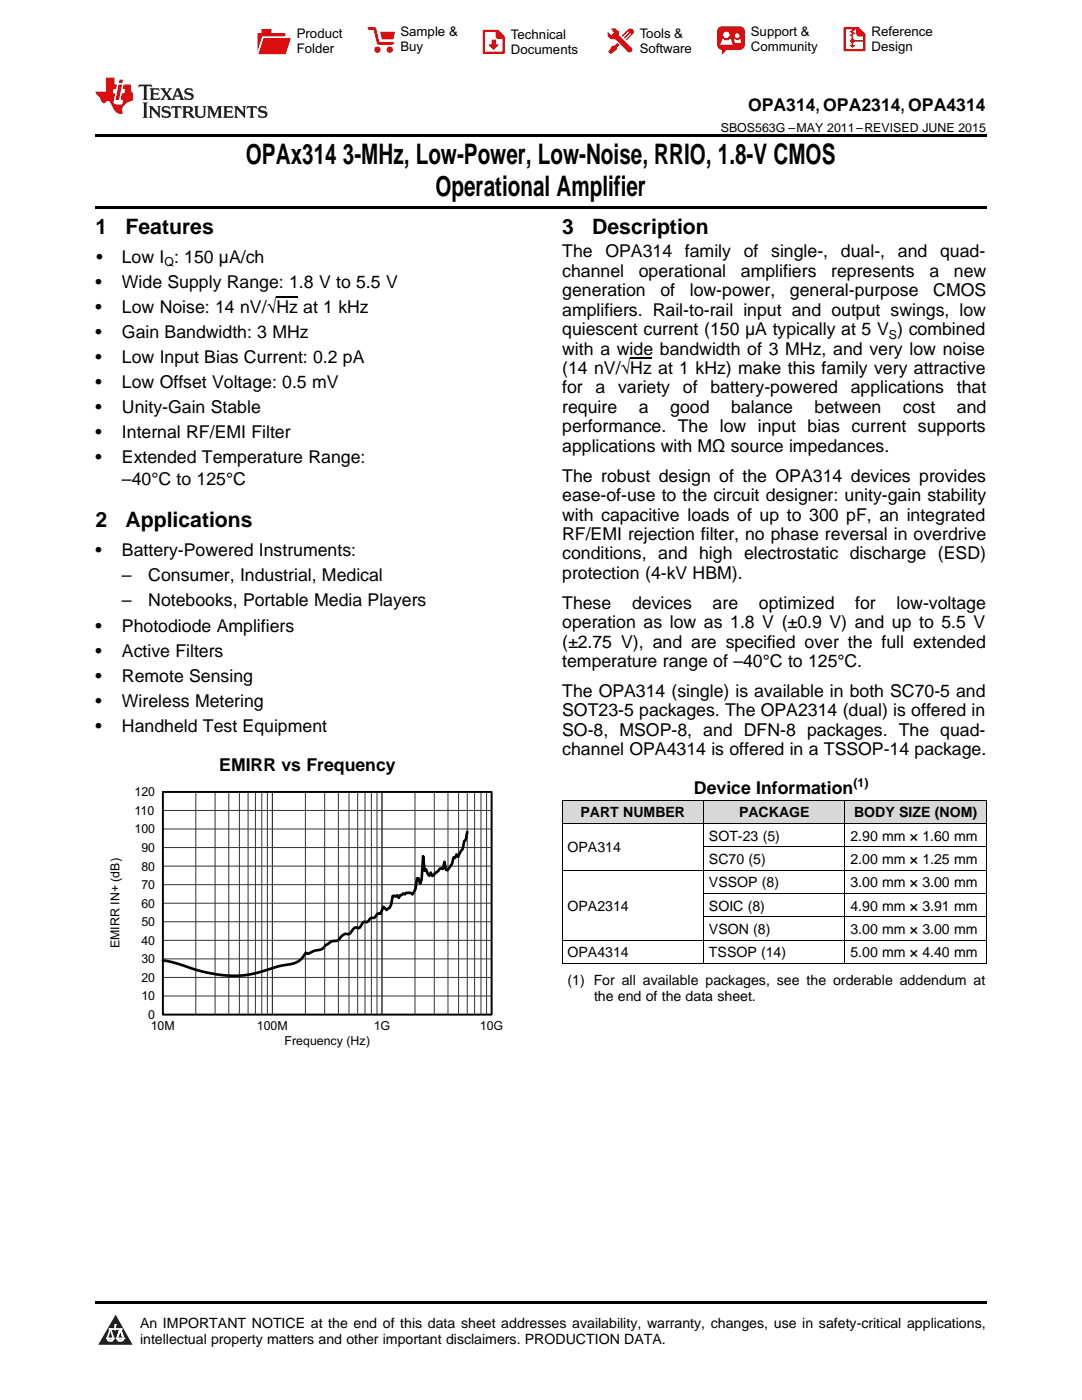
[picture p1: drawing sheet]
<svg xmlns="http://www.w3.org/2000/svg" width="216mm" height="279mm" viewBox="0 0 216 279" stroke-linecap="round" stroke-linejoin="round" font-family="sans-serif">
<defs><g id="words">
<g font-size="5.6">
<text x="49.1" y="32.8">OPAx314</text>
<text x="68.4" y="32.8">3-MHz, Low-Power, Low-Noise, RRIO, 1.8-V CMOS</text>
<text x="86.9" y="39.2">Operational Amplifier</text>
</g>
<g font-size="4.2">
<text x="19" y="46.7">1</text>
<text x="25" y="46.7">Features</text>
<text x="112.2" y="46.7">3</text>
<text x="118.2" y="46.7">Description</text>
<text x="19" y="105.2">2</text>
<text x="25" y="105.2">Applications</text>
</g>
<g font-size="3.5">
<text x="149.3" y="22.2">OPA314, OPA2314, OPA4314</text>
<text x="19.2" y="52.4">•</text>
<text x="24.3" y="52.4">Low I : 150 µA/ch</text>
<text x="112.2" y="51.4">The</text>
<text x="120.8" y="51.4">OPA314</text>
<text x="136.7" y="51.4">family</text>
<text x="148.4" y="51.4">of</text>
<text x="153.9" y="51.4">single-,</text>
<text x="167.8" y="51.4">dual-,</text>
<text x="179.2" y="51.4">and</text>
<text x="187.6" y="51.4">quad-</text>
<text x="19" y="57.4">•</text>
<text x="24.3" y="57.4">Wide Supply Range: 1.8 V to 5.5 V</text>
<text x="112.2" y="55.2">channel</text>
<text x="112.2" y="59.1">generation</text>
<text x="127.5" y="55.2">operational</text>
<text x="131.8" y="59.1">of</text>
<text x="137.6" y="59.1">low-power,</text>
<text x="147.8" y="55.2">amplifiers</text>
<text x="157.6" y="59.1">general-purpose</text>
<text x="165.9" y="55.2">represents</text>
<text x="185.4" y="55.2">a</text>
<text x="186.2" y="59.1">CMOS</text>
<text x="190.3" y="55.2">new</text>
<text x="19" y="62.4">•</text>
<text x="24.3" y="62.4">Low Noise: 14 nV/√Hz at 1 kHz</text>
<text x="112.2" y="63">amplifiers. Rail-to-rail input and output swings, low</text>
<text x="19" y="67.5">•</text>
<text x="24.3" y="67.5">Gain Bandwidth: 3 MHz</text>
<text x="112.2" y="66.9">quiescent current (150 μA typically at 5 V ) combined</text>
<text x="112.2" y="70.8">with a wide bandwidth of 3 MHz, and very low noise</text>
<text x="19" y="72.5">•</text>
<text x="19" y="77.5">•</text>
<text x="24.3" y="72.5">Low Input Bias Current: 0.2 pA</text>
<text x="24.3" y="77.5">Low Offset Voltage: 0.5 mV</text>
<text x="112.2" y="74.6">(14 nV/√Hz at 1 kHz) make this family very attractive</text>
<text x="19" y="82.5">•</text>
<text x="24.3" y="82.5">Unity-Gain Stable</text>
<text x="112.2" y="78.5">for</text>
<text x="112.2" y="82.4">require</text>
<text x="118.8" y="78.5">a</text>
<text x="123.3" y="78.5">variety</text>
<text x="127.5" y="82.4">a</text>
<text x="133.7" y="82.4">good</text>
<text x="136.3" y="78.5">of</text>
<text x="141.7" y="78.5">battery-powered</text>
<text x="145.9" y="82.4">balance</text>
<text x="162.5" y="82.4">between</text>
<text x="169.8" y="78.5">applications</text>
<text x="180.2" y="82.4">cost</text>
<text x="190.9" y="78.5">that</text>
<text x="190.9" y="82.4">and</text>
<text x="19" y="87.5">•</text>
<text x="24.3" y="87.5">Internal RF/EMI Filter</text>
<text x="112.2" y="86.3">performance. The low input bias current supports</text>
<text x="19" y="92.5">•</text>
<text x="24.3" y="92.5">Extended Temperature Range:</text>
<text x="112.2" y="90.2">applications with MΩ source impedances.</text>
<text x="24.3" y="96.7">–40°C to 125°C</text>
<text x="112.2" y="96.1">The robust design of the OPA314 devices provides</text>
<text x="112.2" y="100">ease-of-use to the circuit designer: unity-gain stability</text>
<text x="112.2" y="103.9">with capacitive loads of up to 300 pF, an integrated</text>
<text x="112.2" y="107.8">RF/EMI rejection filter, no phase reversal in overdrive</text>
<text x="19" y="110.9">•</text>
<text x="24.3" y="110.9">Battery-Powered Instruments:</text>
<text x="112.2" y="111.7">conditions, and high electrostatic discharge (ESD)</text>
<text x="24.3" y="116">–</text>
<text x="29.6" y="116">Consumer, Industrial, Medical</text>
<text x="112.2" y="115.5">protection (4-kV HBM).</text>
<text x="24.3" y="121">–</text>
<text x="29.6" y="121">Notebooks, Portable Media Players</text>
<text x="112.2" y="121.5">These</text>
<text x="112.2" y="125.4">operation as low as 1.8 V (±0.9 V) and up to 5.5 V</text>
<text x="126.1" y="121.5">devices</text>
<text x="142.2" y="121.5">are</text>
<text x="151.4" y="121.5">optimized</text>
<text x="170.6" y="121.5">for</text>
<text x="178.9" y="121.5">low-voltage</text>
<text x="19" y="126">•</text>
<text x="19" y="131.1">•</text>
<text x="24.3" y="126">Photodiode Amplifiers</text>
<text x="24.3" y="131.1">Active Filters</text>
<text x="112.2" y="129.3">(±2.75 V), and are specified over the full extended</text>
<text x="19" y="136.1">•</text>
<text x="24.3" y="136.1">Remote Sensing</text>
<text x="112.2" y="133.1">temperature range of –40°C to 125°C.</text>
<text x="19" y="141.1">•</text>
<text x="24.3" y="141.1">Wireless Metering</text>
<text x="112.2" y="139.1">The OPA314 (single) is available in both SC70-5 and</text>
<text x="112.2" y="143">SOT23-5 packages. The OPA2314 (dual) is offered in</text>
<text x="19" y="146.1">•</text>
<text x="24.3" y="146.1">Handheld Test Equipment</text>
<text x="112.2" y="146.9">SO-8, MSOP-8, and DFN-8 packages. The quad-</text>
<text x="43.7" y="153.8">EMIRR vs Frequency</text>
<text x="112.2" y="150.7">channel OPA4314 is offered in a TSSOP-14 package.</text>
<text x="138.5" y="158.5">Device Information</text>
</g>
<g font-size="2.8">
<text x="115.8" y="163.1">PART NUMBER</text>
<text x="141.5" y="167.8">SOT-23 (5)</text>
<text x="147.5" y="163.1">PACKAGE</text>
<text x="169.7" y="167.8">2.90 mm × 1.60 mm</text>
<text x="170.4" y="163.1">BODY SIZE (NOM)</text>
<text x="113.2" y="170.1">OPA314</text>
<text x="141.5" y="172.4">SC70 (5)</text>
<text x="169.7" y="172.4">2.00 mm × 1.25 mm</text>
<text x="141.5" y="177.1">VSSOP (8)</text>
<text x="169.7" y="177.1">3.00 mm × 3.00 mm</text>
<text x="113.2" y="181.8">OPA2314</text>
<text x="141.5" y="181.8">SOIC (8)</text>
<text x="169.7" y="181.8">4.90 mm × 3.91 mm</text>
<text x="113.2" y="191.1">OPA4314</text>
<text x="141.5" y="186.4">VSON (8)</text>
<text x="141.5" y="191.1">TSSOP (14)</text>
<text x="169.7" y="186.4">3.00 mm × 3.00 mm</text>
<text x="169.7" y="191.1">5.00 mm × 4.40 mm</text>
<text x="113.2" y="196.6">(1) For all available packages, see the orderable addendum at</text>
<text x="118.5" y="199.7">the end of the data sheet.</text>
<text x="27.9" y="265">An IMPORTANT NOTICE at the end of this data sheet addresses availability, warranty, changes, use in safety-critical applications,</text>
<text x="27.9" y="268.2">intellectual property matters and other important disclaimers. PRODUCTION DATA.</text>
</g>
<g font-size="2.6">
<text x="59.2" y="7.6">Product</text>
<text x="59.2" y="10.6">Folder</text>
<text x="79.9" y="7.3">Sample &amp;</text>
<text x="79.9" y="10.2">Buy</text>
<text x="102" y="7.8">Technical</text>
<text x="102" y="10.8">Documents</text>
<text x="127.6" y="7.6">Tools &amp;</text>
<text x="127.6" y="10.6">Software</text>
<text x="149.8" y="7.2">Support &amp;</text>
<text x="149.8" y="10.2">Community</text>
<text x="173.9" y="7.3">Reference</text>
<text x="173.9" y="10.2">Design</text>
</g>
<g font-size="2.5">
<text x="143.8" y="26.3">SBOS563G –MAY 2011–REVISED JUNE 2015</text>
<text x="32.8" y="53.1">Q</text>
<text x="177.4" y="67.6">S</text>
<text x="26.8" y="158.9">120</text>
<text x="170.3" y="157.1">(1)</text>
<text x="26.8" y="166.3">100</text>
<text x="26.8" y="162.6">110</text>
<text x="28.2" y="173.7">80</text>
<text x="28.2" y="170">90</text>
<text x="28.2" y="177.4">70</text>
<text x="28.2" y="184.8">50</text>
<text x="28.2" y="181.1">60</text>
<text x="23.9" y="189.2" transform="rotate(-90 23.9 189.2)">EMIRR IN+ (dB)</text>
<text x="28.2" y="188.6">40</text>
<text x="28.2" y="196">20</text>
<text x="28.2" y="192.3">30</text>
<text x="28.2" y="199.7">10</text>
<text x="29.6" y="203.4">0</text>
<text x="30.1" y="205.5">10M</text>
<text x="51.3" y="205.5">100M</text>
<text x="56.8" y="208.6">Frequency (Hz)</text>
<text x="74.6" y="205.5">1G</text>
<text x="95.7" y="205.5">10G</text>
</g>
</g></defs>
<g fill="#d8d8d8">
<path d="M112.2 159.7h28.2v4.7h-28.2z"/>
<path d="M140.4 159.7h28.2v4.7h-28.2z"/>
<path d="M168.6 159.7h28.2v4.7h-28.2z"/>
</g>
<path d="M23.1 262.4l3.4 6h-6.9z" fill="#231f20"/>
<path d="M21.4 267.1h1.2l-.3 .5h-.3a.55 .55 0 0 1-.6-.5z" fill-rule="evenodd" fill="#fff"/>
<path d="M21.4 267.1h1.2l-.3 .5h-.3a.55 .55 0 0 1-.6-.5z" fill="none" stroke="#231f20" stroke-width=".34"/>
<path d="M21.4 267.1l1.2 .1-.3 .4h-.5z" fill="none" stroke="#fff" stroke-width=".34"/>
<path d="M23 265.3h.1" fill="none" stroke="#fff" stroke-width=".34"/>
<path d="M23 264.4v.9z" fill="#fff"/>
<path d="M23 264.4v.9z" fill="none" stroke="#fff" stroke-width=".34"/>
<circle cx="23" cy="264.4" r=".17" fill="#fff"/>
<path d="M21.9 265.2h.1" fill="none" stroke="#fff" stroke-width=".34"/>
<path d="M21.9 265.2h2.3z" fill="#fff"/>
<path d="M21.9 265.2h2.3z" fill="none" stroke="#fff" stroke-width=".34"/>
<circle cx="24.2" cy="265.2" r=".17" fill="#fff"/>
<path d="M23.3 267.1h.1" fill="none" stroke="#fff" stroke-width=".34"/>
<path d="M24 265.2l-.7 1.9z" fill="#fff"/>
<path d="M24 265.2l-.7 1.9z" fill="none" stroke="#fff" stroke-width=".34"/>
<path d="M24 265.2l.7 1.9z" fill="#fff"/>
<path d="M24 265.2l.7 1.9z" fill="none" stroke="#fff" stroke-width=".34"/>
<path d="M24.6 267.1h.1" fill="none" stroke="#fff" stroke-width=".34"/>
<circle cx="21.4" cy="267.1" r=".17" fill="#fff"/>
<path d="M22.1 265.2l-.7 1.9z" fill="#fff"/>
<path d="M22.1 265.2l-.7 1.9z" fill="none" stroke="#fff" stroke-width=".34"/>
<path d="M22.1 265.2l.5 1.9z" fill="#fff"/>
<path d="M22.1 265.2l.5 1.9z" fill="none" stroke="#fff" stroke-width=".34"/>
<circle cx="22.6" cy="267.1" r=".17" fill="#fff"/>
<path d="M23.4 267.1h1.3a.65 .65 0 0 1-.7 .5 .65 .65 0 0 1-.6-.5z" fill-rule="evenodd" fill="#fff"/>
<path d="M23.4 267.1h1.3a.65 .65 0 0 1-.7 .5 .65 .65 0 0 1-.6-.5z" fill="none" stroke="#231f20" stroke-width=".34"/>
<path d="M23.4 267.1h1.3l-.4 .5h-.6z" fill="none" stroke="#fff" stroke-width=".34"/>
<path d="M23.3 267.1h.1" fill="none" stroke="#fff" stroke-width=".34"/>
<circle cx="24.7" cy="267.1" r=".17" fill="#fff"/>
<path d="M19 26.8h177.8v.6h-177.8zM19 41.2h177.8v.5h-177.8zM112.2 192.3h.1zM168.5 192.3h.1zM196.7 192.3h.1zM19 259.7h177.8v.5h-177.8z" fill="#000"/>
<path d="M32.5 158h65.6v44.5h-65.6z" fill="none" stroke="#000" stroke-width=".26"/>
<g fill="none" stroke="#333" stroke-width=".2">
<path d="M32.5 158h65.6v44.5h-65.6zM39.1 158v44.5M42.9 158v44.5M45.7 158v44.5M47.8 158v44.5M49.5 158v44.5M51 158v44.5M52.2 158v44.5M53.4 158v44.5M54.4 158v44.5M60.9 158v44.5M64.8 158v44.5"/>
<path d="M67.5 158v44.5M69.6 158v44.5M71.4 158v44.5M72.8 158v44.5M74.1 158v44.5M75.2 158v44.5M76.2 158v44.5M82.8 158v44.5M86.7 158v44.5M89.4 158v44.5M91.5 158v44.5M93.2 158v44.5"/>
<path d="M94.7 158v44.5M96 158v44.5M97.1 158v44.5M32.5 176.6h65.6M32.5 172.9h65.6M32.5 169.1h65.6M32.5 165.4h65.6M32.5 161.7h65.6M32.5 198.8h65.6M32.5 195.1h65.6M32.5 191.4h65.6M32.5 187.7h65.6"/>
<path d="M32.5 184h65.6M32.5 180.3h65.6"/>
</g>
<path d="M93.2 166l-.3 1.6-.3 .2-.3 1.6-.9 1.6-.3-.5-.3 .7-.3-.1a5.1 5.1 0 0 1-1.2 2.6l-.3-.1-.3-1.6-.3 1.4h-.6l-1.5 1.4-.3-.7-.4 .7-.3-.4-.3-.9-.3 .3-.3-2.9-.3 4.7-.3 .8-.3-1.1h-.3l-.3 2.1-.6 1.1a.99 .99 0 0 0-1.5 0l-.3-.2-.3 .3-.3 .1-.3 .5-.3-.6-.3 .3-.3-.2-.3 .1-.3 1.7-.4 .7-.6 .4-.6-.6-.6 1.4h-.6l-.6 .8-.6-.1-.9 .9-.6-.1-.9 1.3-.6-.1a2.15 2.15 0 0 0-1.3 1.2l-.3 .2a1.49 1.49 0 0 0-1.8 .9 1.18 1.18 0 0 1-1.2 .4l-1.5 .8a2.21 2.21 0 0 1-2.1 1.1l-.6 .3a.91 .91 0 0 1-1.3 .1 4.7 4.7 0 0 1-4.2 2.5l-4 1.1a23.6 23.6 0 0 1-16.1-1l-2.4-.7-1.8-.3" fill="none" stroke="#000" stroke-width=".53"/>
<path d="M32.5 158h65.6v44.5h-65.6z" fill="none" stroke="#000" stroke-width=".35"/>
<path d="M112.2 159.7h84.6M112.2 159.7v32.6M140.4 159.7v32.6M168.6 159.7v32.6M196.8 159.7v32.6M112.2 173.7h84.6M112.2 164.3h84.6M140.4 178.3h56.4M140.4 169h56.4M112.2 192.3h84.6M112.2 187.6h84.6M140.4 183h56.4" fill="none" stroke="#000" stroke-width=".2"/>
<path d="M27.7 16.9l-.1 .6 .6-.3h.5v.2v2.2l-.2 .4h1l-.2-.4v-2.2v-.2h.5l.6 .3-.2-.6zM29.9 17.6l.2 .4v1.6l-.2 .4h1.9l.1-.6a1.09 1.09 0 0 1-1.3 .1v-.6h.6l.4 .2v-.7l-.2 .2h-.8v-.6l.2-.1a1.01 1.01 0 0 1 1 .3l-.1-.6zM32 17.6l.9 1.2-1 1.2h.9l-.2-.3 .5-.7 .5 .7-.3 .3h1.7l-.2-.3 .1-.4h1l.1 .4-.2 .3h1l-.3-.4-.7-2h-.5l-1 2.2-.8-1.1 .9-1.1h-.9l.2 .2-.4 .7-.4-.7 .2-.2zM35.4 18l.4 1h-.8zM37 17.7a.66 .66 0 0 0-.2 .8 .66 .66 0 0 0 .6 .4l.7 .2 .1 .2a.8 .8 0 0 1-.7 .4 .8 .8 0 0 1-.7-.5l.1 .8 .2-.2a.94 .94 0 0 0 1.1 .1 .94 .94 0 0 0 .4-.9 1.48 1.48 0 0 0-1.3-.6v-.4a1.1 1.1 0 0 1 1.2 .2l-.2-.6-.2 .1-.5-.1zM28.5 20.4l.2 .4v2.3l-.2 .4h1l-.2-.4v-2.3l.2-.4zM29.7 21.2l.2 .4v1.5l-.2 .4h.8l-.3-.4 .1-1.3 1.6 1.8v-2l.2-.4h-.7l.2 .2v1.1l-1.2-1.3zM32.5 21.3a.66 .66 0 0 0-.2 .8 .66 .66 0 0 0 .6 .4l.6 .2 .2 .2a.8 .8 0 0 1-.8 .4 .8 .8 0 0 1-.7-.5l.2 .7 .2-.1a.94 .94 0 0 0 1 .1 .94 .94 0 0 0 .5-1 1.47 1.47 0 0 0-1.3-.6l-.1-.3a1.1 1.1 0 0 1 1.3 .2l-.2-.6-.2 .1-.5-.2zM34.3 21.2l-.2 .6a.64 .64 0 0 1 .8-.3v1.6l-.2 .4h1l-.3-.4 .1-1.6a.66 .66 0 0 1 .8 .3l-.2-.6zM36.3 21.2l.3 .4v1.5l-.3 .4h1l-.2-.2v-.7h.5l.1 .1a.8 .8 0 0 0 1.2 .7l-1-1a.62 .62 0 0 0 .6-.5 .62 .62 0 0 0-.6-.7zM37.1 21.5h.1a.48 .48 0 0 1 .6 0 .48 .48 0 0 1 .1 .6l-.2 .1-.6 .1zM38.7 21.2l.2 .2a2.29 2.29 0 0 0 .4 2 1.05 1.05 0 0 0 1.7-.7v-1.3l.2-.2h-.8l.2 .4v1.1a.61 .61 0 0 1-.6 .6 .61 .61 0 0 1-.6-.6v-1.1l.3-.4zM41.3 21.2l.3 .4v1.5l-.3 .4h.8l-.2-.4v-1.4l.8 1.9 .9-1.9v1.4l-.2 .4h.9l-.2-.4v-1.5l.2-.4h-.8l-.7 1.5-.6-1.5zM44.5 21.2l.2 .4v1.5l-.2 .4h1.9l.2-.6a1.1 1.1 0 0 1-1.4 .2v-.7h.6l.4 .2v-.6l-.2 .1-.8 .1v-.6l.2-.1a1.02 1.02 0 0 1 1.1 .2l-.2-.5zM46.7 21.2l.2 .4v1.5l-.2 .4h.8l-.3-.4 .1-1.3 1.6 1.8v-2l.2-.4h-.7l.2 .2v1.1l-1.2-1.3zM49.3 21.2l-.1 .6a.64 .64 0 0 1 .8-.3v1.6l-.3 .4h1l-.2-.4v-1.6a.66 .66 0 0 1 .8 .3l-.1-.6zM51.7 21.3a.66 .66 0 0 0-.2 .7 .66 .66 0 0 0 .7 .5l.6 .2 .1 .2a.8 .8 0 0 1-.7 .4 .8 .8 0 0 1-.7-.5l.1 .7 .2-.1a.94 .94 0 0 0 1.1 .1 .94 .94 0 0 0 .4-1 1.48 1.48 0 0 0-1.2-.6l-.1-.3a1.1 1.1 0 0 1 1.2 .2l-.2-.6-.1 .1-.6-.2z" fill="#231f20"/>
<path d="M21.1 15.5v2.8h-2v.4l.9 .9a.96 .96 0 0 0 1 1 .59 .59 0 0 1 .5-.4 .59 .59 0 0 1 .5 .3l.4 .8a1.61 1.61 0 0 0 2.1 1.3 1.63 1.63 0 0 1 1.1-2.2l.9-.3v-1.5a1.6 1.6 0 0 1-.4-1.7h-1.4l-.2 .9h.5l-.2 .8h-.5l-.2 1v.3h.5l-.2 .9h-.7a.74 .74 0 0 1-1-.6l.3-1.6h-.5l.2-.8h.5l.1-.9h-.4v-1.4zM23.7 16.9l-.7 3h.8l.6-3zM23.8 15.9l-.1 .7h.7l.2-.7z" fill="#ee1d23"/>
<g fill="#d60000">
<path d="M52.2 5.8h2v.8h2.7v4.2h-5.5v-4.2h.8z" fill-rule="evenodd"/>
<path d="M52.5 7.5h5.6l-1.1 3.3h-5.6z" fill-rule="evenodd"/>
</g>
<path d="M52.4 7.4h5.7v.1h-5.6l-1.1 3.3z" fill-rule="evenodd" fill="#fff"/>
<path d="M52.4 7.4h5.7v.1h-5.6l-1.1 3.3z" fill="none" stroke="#fff" stroke-width=".2"/>
<path d="M73.6 5.7h1.2l.7 2.9h2.8" fill="none" stroke="#d60000" stroke-width=".55"/>
<g fill="#d60000">
<path d="M75.9 6.3h2.9l-.3 1.6h-2.3z" fill-rule="evenodd"/>
<circle cx="75.3" cy="9.9" r=".62"/>
<circle cx="77.8" cy="9.9" r=".62"/>
</g>
<path d="M96.6 6.2h2.7l1.2 1.2v3.1h-3.9z" fill="none" stroke="#d60000" stroke-width=".44"/>
<g fill="#d60000">
<path d="M98.1 7.9h.8v1h.6l-1 1.1-.9-1v-.1h.5z" fill-rule="evenodd"/>
<path d="M98.9 6.2h.4l1.2 1.2v.4h-1.2l-.4-.4z" fill-rule="evenodd"/>
<path d="M122 5.7h.8l.6 .6 .1 .7 2.5 2.5-.7 .8-2.4-2.3-1.1-.2-.6-.6v-.8l.8 .6 .4-.4v-.2l-.4-.5z" fill-rule="evenodd"/>
<path d="M122.2 9.1h.5l.5-.5 .4 .4-.5 .5-.1 .4-1.2 .9-.4-.5z" fill-rule="evenodd"/>
<path d="M125.3 5.9a.67 .67 0 0 1 1 0 .67 .67 0 0 1 0 .9z" fill-rule="evenodd"/>
<path d="M125.3 5.9l1 .9-1.2 1.2h-.2v-.2l.9-.9 .1-.2h-.2l-1 1h-.2v-.2l1-1v-.2h-.2l-1 1h-.2v-.2z" fill-rule="evenodd"/>
<circle cx="125.6" cy="9.9" r=".54"/>
</g>
<path d="M123.4 6.3l-.1 .7" fill="none" stroke="#d60000" stroke-width=".2"/>
<g fill="#d60000">
<path d="M143.4 5.5l.7-.2h3.6a.95 .95 0 0 1 .9 .9v2.8a.95 .95 0 0 1-.9 .9h-3.6a.95 .95 0 0 1-1-.9v-2.8z" fill-rule="evenodd"/>
<path d="M144 9.9h1l-.8 .9h-.2z" fill-rule="evenodd"/>
</g>
<g fill="#fff">
<path d="M146.6 8.6h1.3z"/>
<path d="M144.1 7.8h.3l.1 .2h.8l.2-.2h.3l.4 1.1h-2.5z" fill-rule="evenodd"/>
<path d="M146.5 7.8h.2l.2 .2h.5l.1-.2h.2l.2 .8h-1.3z" fill-rule="evenodd"/>
<circle cx="144.9" cy="6.9" r=".65"/>
<circle cx="147.1" cy="7.1" r=".48"/>
</g>
<path d="M168.5 5.6h2.7l1.3 1.3v3.1h-4z" fill="none" stroke="#d60000" stroke-width=".44"/>
<path d="M170.1 7.3v1.8M170.1 8.1h2.3" fill="none" stroke="#d60000" stroke-width=".3"/>
<g fill="#d60000">
<path d="M170.9 5.6h.3l1.3 1.3v.4h-1.1l-.5-.6z" fill-rule="evenodd"/>
<circle cx="170.1" cy="8.1" r=".42"/>
<circle cx="171.4" cy="6.7" r=".55"/>
</g>
<g fill="#d60000">
<path d="M169.5 9h1.2l-.6 .5z"/>
<path d="M169.8 5.8h.6l.3 .2-.6 .3 .6 .4-.7 .3 .2 .3h-.2l-.5-.3 .6-.3-.6-.4 .6-.3z"/>
</g>
<path d="M55.1 59.3h4.3M125.8 71.5h4.3" fill="none" stroke="#000" stroke-width=".25"/>
<use href="#words"/>
</svg>
